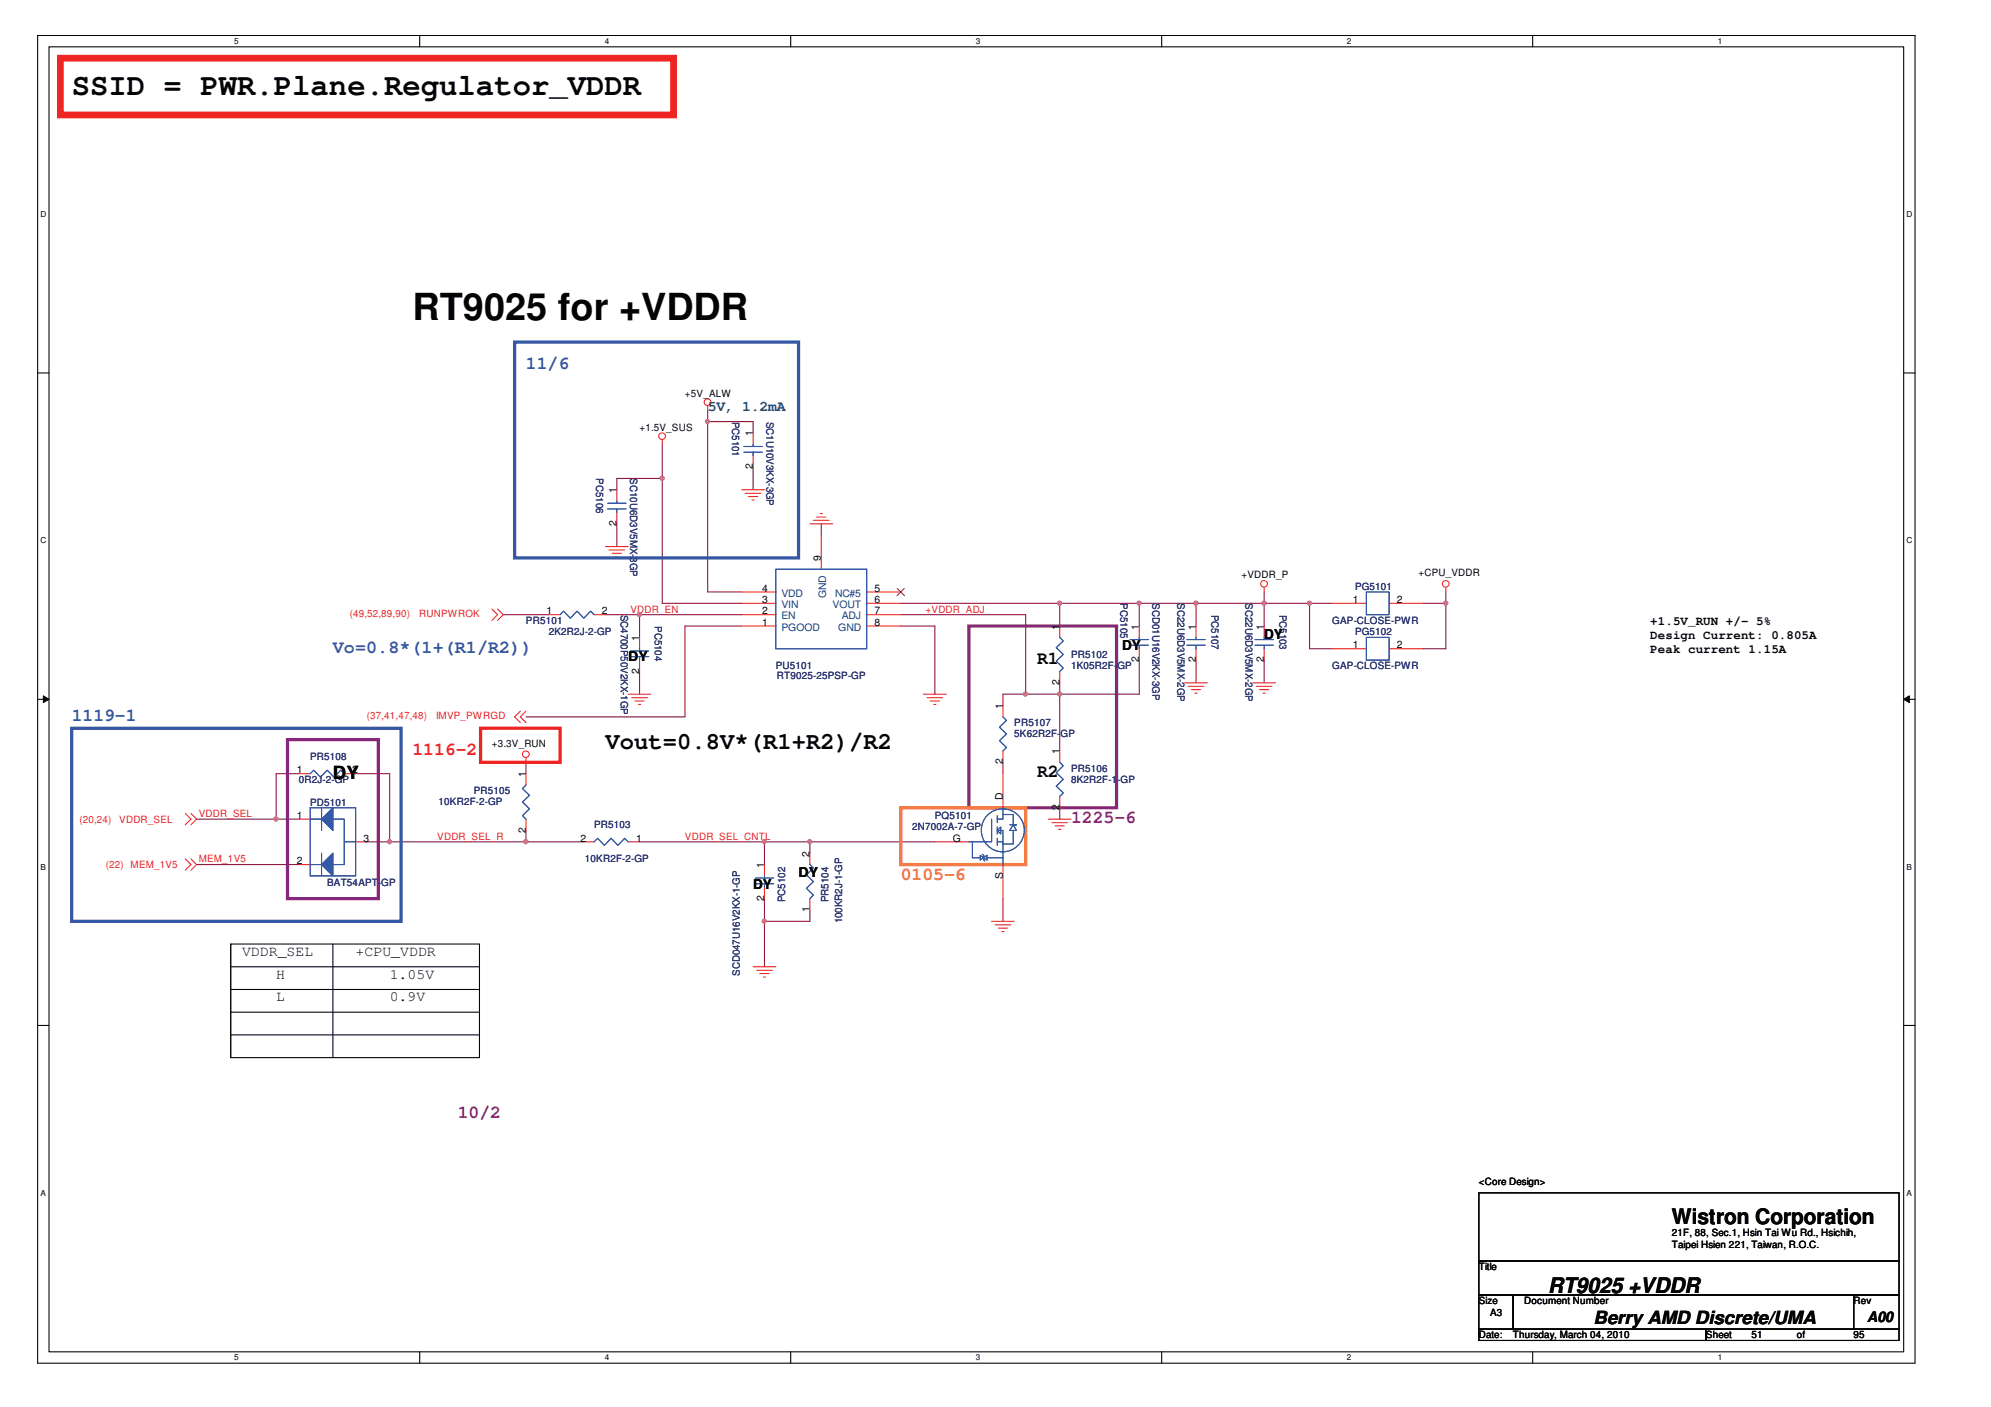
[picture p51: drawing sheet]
<svg xmlns="http://www.w3.org/2000/svg" width="297mm" height="210mm" viewBox="0 0 297 210" stroke-linecap="round" stroke-linejoin="round" font-family="sans-serif">
<defs><g id="words">
<text font-size="5.6" fill="#040503" x="61.5" y="47.7">RT9025 for +VDDR</text>
<text font-size="4.6" fill="#040503" x="10.7" y="14.2">SSID = PWR.Plane.Regulator_VDDR</text>
<text font-size="3.6" fill="#040503" x="90.3" y="111.7">Vout=0.8V*(R1+R2)/R2</text>
<g font-size="3.2" fill="#040503">
<text x="249.4" y="182.6">Wistron Corporation</text>
<text x="231" y="192.9">RT9025 +VDDR</text>
</g>
<g font-size="2.7" fill="#3457a6">
<text x="78.5" y="55">11/6</text>
<text x="49.7" y="97.4">Vo=0.8*(1+(R1/R2))</text>
<text x="10.7" y="107.5">1119-1</text>
</g>
<g font-size="2.7" fill="#040503">
<text x="154.7" y="99">R1</text>
<text x="49.7" y="116.2">DY</text>
<text x="154.7" y="116">R2</text>
<text x="237.7" y="197.5">Berry AMD Discrete/UMA</text>
</g>
<text font-size="2.7" fill="#ee2523" x="61.5" y="112.6">1116-2</text>
<g font-size="2.7" fill="#87267d">
<text x="159.8" y="122.8">1225-6</text>
<text x="68.3" y="166.8">10/2</text>
</g>
<text font-size="2.7" fill="#f47e25" x="134.4" y="131.2">0105-6</text>
<text font-size="2.2" fill="#047e41" x="105.6" y="61.3">5V, 1.2mA</text>
<g font-size="2.2" fill="#040503">
<text x="36.1" y="142.6">VDDR_SEL</text>
<text x="53.1" y="142.6">+CPU_VDDR</text>
<text x="41.2" y="146">H</text>
<text x="41.2" y="149.4">L</text>
<text x="58.1" y="146">1.05V</text>
<text x="58.1" y="149.4">0.9V</text>
<text x="278.6" y="197.2">A00</text>
</g>
<g font-size="2" fill="#040503">
<text x="188.6" y="95.3">DY</text>
<text x="93.7" y="98.7">DY</text>
<text x="167.4" y="97">DY</text>
<text x="119.1" y="130.9">DY</text>
<text x="112.4" y="132.6">DY</text>
</g>
<g font-size="1.9" fill="#040503">
<text x="246.2" y="93.2">+1.5V_RUN +/- 5%</text>
<text x="246.2" y="95.3">Design Current: 0.805A</text>
<text x="246.2" y="97.4">Peak current 1.15A</text>
</g>
<g font-size="1.5" fill="#040503">
<text x="102.2" y="59.2">+5V_ALW</text>
<text x="95.4" y="64.3">+1.5V_SUS</text>
<text x="112.3" y="65.1" transform="rotate(-90 112.3 65.1)">1</text>
<text x="112.3" y="70" transform="rotate(-90 112.3 70)">2</text>
<text x="92" y="73.6" transform="rotate(-90 92 73.6)">1</text>
<text x="92" y="78.5" transform="rotate(-90 92 78.5)">2</text>
<text x="122.5" y="83.8" transform="rotate(-90 122.5 83.8)">9</text>
<text x="113.7" y="90">3</text>
<text x="113.7" y="88.3">4</text>
<text x="130.5" y="88.3">5</text>
<text x="130.5" y="90">6</text>
<text x="185.2" y="86.3">+VDDR_P</text>
<text x="201.8" y="90">1</text>
<text x="208.4" y="90">2</text>
<text x="211.6" y="86">+CPU_VDDR</text>
<text x="81.5" y="91.7">1</text>
<text x="89.8" y="91.7">2</text>
<text x="95.4" y="95.6" transform="rotate(-90 95.4 95.6)">1</text>
<text x="113.7" y="93.4">1</text>
<text x="113.7" y="91.7">2</text>
<text x="130.5" y="91.7">7</text>
<text x="130.5" y="93.4">8</text>
<text x="158.1" y="93.9" transform="rotate(-90 158.1 93.9)">1</text>
<text x="169.9" y="93.9" transform="rotate(-90 169.9 93.9)">1</text>
<text x="178.4" y="93.9" transform="rotate(-90 178.4 93.9)">1</text>
<text x="188.6" y="93.9" transform="rotate(-90 188.6 93.9)">1</text>
<text x="95.4" y="100.5" transform="rotate(-90 95.4 100.5)">2</text>
<text x="169.9" y="98.8" transform="rotate(-90 169.9 98.8)">2</text>
<text x="178.4" y="98.8" transform="rotate(-90 178.4 98.8)">2</text>
<text x="188.6" y="98.8" transform="rotate(-90 188.6 98.8)">2</text>
<text x="201.8" y="96.7">1</text>
<text x="208.4" y="96.7">2</text>
<text x="149.6" y="105.8" transform="rotate(-90 149.6 105.8)">1</text>
<text x="158.1" y="102.2" transform="rotate(-90 158.1 102.2)">2</text>
<text x="73.4" y="111.4">+3.3V_RUN</text>
<text x="158.1" y="112.6" transform="rotate(-90 158.1 112.6)">1</text>
<text x="44.3" y="115.4">1</text>
<text x="52.5" y="115.4">2</text>
<text x="78.4" y="115.9" transform="rotate(-90 78.4 115.9)">1</text>
<text x="149.6" y="119.3" transform="rotate(-90 149.6 119.3)">D</text>
<text x="149.6" y="114.1" transform="rotate(-90 149.6 114.1)">2</text>
<text x="44.3" y="122.2">1</text>
<text x="54.2" y="125.5">3</text>
<text x="78.4" y="124.2" transform="rotate(-90 78.4 124.2)">2</text>
<text x="86.6" y="125.5">2</text>
<text x="94.9" y="125.5">1</text>
<text x="142.2" y="125.5">G</text>
<text x="158.1" y="120.8" transform="rotate(-90 158.1 120.8)">2</text>
<text x="44.3" y="128.9">2</text>
<text x="114" y="129.5" transform="rotate(-90 114 129.5)">1</text>
<text x="120.8" y="127.8" transform="rotate(-90 120.8 127.8)">2</text>
<text x="149.6" y="131.2" transform="rotate(-90 149.6 131.2)">S</text>
<text x="114" y="134.4" transform="rotate(-90 114 134.4)">2</text>
<text x="120.8" y="136.1" transform="rotate(-90 120.8 136.1)">1</text>
<text x="220.6" y="176.8">&lt;Core Design&gt;</text>
<text x="249.4" y="184.4">21F, 88, Sec.1, Hsin Tai Wu Rd., Hsichih,</text>
<text x="220.6" y="189.5">Title</text>
<text x="249.4" y="186.1">Taipei Hsien 221, Taiwan, R.O.C.</text>
<text x="220.6" y="194.6">Size</text>
<text x="222.3" y="196.3">A3</text>
<text x="227.4" y="194.6">Document Number</text>
<text x="276.5" y="194.6">Rev</text>
<text x="220.6" y="199.7">Date:</text>
<text x="225.7" y="199.7">Thursday, March 04, 2010</text>
<text x="254.5" y="199.7">Sheet</text>
<text x="261.3" y="199.7">51</text>
<text x="268.1" y="199.7">of</text>
<text x="276.5" y="199.7">95</text>
</g>
<g font-size="1.5" fill="#252c73">
<text x="109.3" y="62.9" transform="rotate(90 109.3 62.9)">PC5101</text>
<text x="114.3" y="62.9" transform="rotate(90 114.3 62.9)">SC1U10V3KX-3GP</text>
<text x="88.9" y="71.4" transform="rotate(90 88.9 71.4)">PC5106</text>
<text x="94" y="71.4" transform="rotate(90 94 71.4)">SC10U6D3V5MX-3GP</text>
<text x="202.2" y="88">PG5101</text>
<text x="78.5" y="93.1">PR5101</text>
<text x="81.9" y="94.8">2K2R2J-2-GP</text>
<text x="92.6" y="91.7" transform="rotate(90 92.6 91.7)">SC4700P50V2KX-1GP</text>
<text x="97.7" y="93.4" transform="rotate(90 97.7 93.4)">PC5104</text>
<text x="167.2" y="90" transform="rotate(90 167.2 90)">PC5105</text>
<text x="171.9" y="90" transform="rotate(90 171.9 90)">SCD01U16V2KX-3GP</text>
<text x="175.7" y="90" transform="rotate(90 175.7 90)">SC22U6D3V5MX-2GP</text>
<text x="180.7" y="91.7" transform="rotate(90 180.7 91.7)">PC5107</text>
<text x="185.8" y="90" transform="rotate(90 185.8 90)">SC22U6D3V5MX-2GP</text>
<text x="190.9" y="91.7" transform="rotate(90 190.9 91.7)">PC5103</text>
<text x="198.8" y="93.1">GAP-CLOSE-PWR</text>
<text x="202.2" y="94.8">PG5102</text>
<text x="115.7" y="99.9">PU5101</text>
<text x="115.9" y="101.2">RT9025-25PSP-GP</text>
<text x="159.8" y="98.2">PR5102</text>
<text x="159.8" y="99.9">1K05R2F-GP</text>
<text x="198.8" y="99.9">GAP-CLOSE-PWR</text>
<text x="46.3" y="113.4">PR5108</text>
<text x="151.3" y="108.3">PR5107</text>
<text x="151.3" y="110">5K62R2F-GP</text>
<text x="44.6" y="116.8">0R2J-2-GP</text>
<text x="70.7" y="118.5">PR5105</text>
<text x="159.8" y="115.1">PR5106</text>
<text x="159.8" y="116.8">8K2R2F-1-GP</text>
<text x="46.3" y="120.2">PD5101</text>
<text x="65.4" y="120">10KR2F-2-GP</text>
<text x="88.6" y="123.6">PR5103</text>
<text x="136.1" y="123.9">2N7002A-7-GP</text>
<text x="139.5" y="122.2">PQ5101</text>
<text x="87.3" y="128.7">10KR2F-2-GP</text>
<text x="48.8" y="132.2">BAT54APT-GP</text>
<text x="117.2" y="134.6" transform="rotate(-90 117.2 134.6)">PC5102</text>
<text x="123.6" y="134.6" transform="rotate(-90 123.6 134.6)">PR5104</text>
<text x="125.6" y="137.8" transform="rotate(-90 125.6 137.8)">100KR2J-1-GP</text>
<text x="110.4" y="145.6" transform="rotate(-90 110.4 145.6)">SCD047U16V2KX-1-GP</text>
</g>
<g font-size="1.5" fill="#0e457b">
<text x="116.6" y="89">VDD</text>
<text x="123.3" y="89.2" transform="rotate(-90 123.3 89.2)">GND</text>
<text x="124.6" y="89">NC#5</text>
<text x="116.6" y="94.1">PGOOD</text>
<text x="116.6" y="92.4">EN</text>
<text x="116.6" y="90.7">VIN</text>
<text x="124.2" y="90.7">VOUT</text>
<text x="125.1" y="94.1">GND</text>
<text x="125.6" y="92.4">ADJ</text>
</g>
<g font-size="1.5" fill="#ee2523">
<text x="52.2" y="92.1">(49,52,89,90)</text>
<text x="62.5" y="92.1">RUNPWROK</text>
<text x="94" y="91.4">VDDR_EN</text>
<text x="138.1" y="91.4">+VDDR_ADJ</text>
<text x="54.8" y="107.3">(37,41,47,48)</text>
<text x="65.1" y="107.3">IMVP_PWRGD</text>
<text x="11.9" y="122.7">(20,24)</text>
<text x="17.8" y="122.7">VDDR_SEL</text>
<text x="29.7" y="121.9">VDDR_SEL</text>
<text x="65.2" y="125.3">VDDR_SEL_R</text>
<text x="102.2" y="125.3">VDDR_SEL_CNTL</text>
<text x="15.8" y="129.5">(22)</text>
<text x="19.5" y="129.5">MEM_1V5</text>
<text x="29.7" y="128.7">MEM_1V5</text>
</g>
<g font-size="1.2" fill="#040503">
<text x="34.9" y="6.5">5</text>
<text x="90.3" y="6.5">4</text>
<text x="145.6" y="6.5">3</text>
<text x="200.9" y="6.5">2</text>
<text x="256.3" y="6.5">1</text>
<text x="6.1" y="32.4">D</text>
<text x="284.5" y="32.4">D</text>
<text x="6.1" y="81.1">C</text>
<text x="284.5" y="81.1">C</text>
<text x="6.1" y="129.7">B</text>
<text x="284.5" y="129.7">B</text>
<text x="6.1" y="178.4">A</text>
<text x="284.5" y="178.4">A</text>
<text x="34.9" y="202.9">5</text>
<text x="90.3" y="202.9">4</text>
<text x="145.6" y="202.9">3</text>
<text x="200.9" y="202.9">2</text>
<text x="256.3" y="202.9">1</text>
</g>
</g></defs>
<path d="M5.6 5.3h280.1v198.1h-280.1zM7.3 7h276.7v194.7h-276.7z" fill="none" stroke="#040503" stroke-width=".16"/>
<g fill="#fff">
<path d="M34.9 5.5h.7v1.3h-.7z"/>
<path d="M34.9 201.8h.7v1.4h-.7z"/>
</g>
<path d="M62.6 5.3v1.7M62.6 201.7v1.7" fill="none" stroke="#040503" stroke-width=".16"/>
<g fill="#fff">
<path d="M90.3 5.5h.6v1.3h-.6z"/>
<path d="M90.3 201.8h.6v1.4h-.6z"/>
</g>
<path d="M118 5.3v1.7M118 201.7v1.7" fill="none" stroke="#040503" stroke-width=".16"/>
<g fill="#fff">
<path d="M145.6 5.5h.6v1.3h-.6z"/>
<path d="M145.6 201.8h.6v1.4h-.6z"/>
</g>
<path d="M173.3 5.3v1.7M173.3 201.7v1.7" fill="none" stroke="#040503" stroke-width=".16"/>
<g fill="#fff">
<path d="M200.9 5.5h.7v1.3h-.7z"/>
<path d="M200.9 201.8h.7v1.4h-.7z"/>
</g>
<path d="M228.7 5.3v1.7M228.7 201.7v1.7" fill="none" stroke="#040503" stroke-width=".16"/>
<g fill="#fff">
<path d="M256.3 5.5h.6v1.3h-.6z"/>
<path d="M256.3 201.8h.6v1.4h-.6z"/>
<path d="M6.1 31.3h.8v1.3h-.8z"/>
<path d="M284.5 31.3h.8v1.3h-.8z"/>
<path d="M6.1 80h.8v1.3h-.8z"/>
<path d="M284.5 80h.8v1.3h-.8z"/>
</g>
<path d="M5.6 55.6h1.7M284 55.6h1.7" fill="none" stroke="#040503" stroke-width=".16"/>
<g fill="#fff">
<path d="M6.1 128.7h.7v1.3h-.7z"/>
<path d="M284.5 128.7h.7v1.3h-.7z"/>
</g>
<path d="M5.6 104.3h1.7M284 104.3h1.7" fill="none" stroke="#040503" stroke-width=".16"/>
<path d="M6.5 103.8l.8 .5-.8 .5z" fill="#040503"/>
<path d="M6.5 103.8l.8 .5-.8 .5z" fill="none" stroke="#040503" stroke-width=".15"/>
<path d="M284 104.3l.9-.5v1z" fill="#040503"/>
<path d="M284 104.3l.9-.5v1z" fill="none" stroke="#040503" stroke-width=".15"/>
<g fill="#fff">
<path d="M6.1 177.3h.7v1.3h-.7z"/>
<path d="M284.5 177.3h.7v1.3h-.7z"/>
</g>
<path d="M5.6 153h1.7M284 153h1.7" fill="none" stroke="#040503" stroke-width=".16"/>
<path d="M95.4 91.7h15.3" fill="none" stroke="#89163e" stroke-width=".16"/>
<circle cx="95.4" cy="91.7" r=".31" fill="#ca5ca3"/>
<circle cx="95.4" cy="91.7" r=".31" fill="none" stroke="#ca5ca3" stroke-width=".16"/>
<path d="M75.1 91.7h6.8M90.3 91.7h5.1v3.4M110.7 93.4h-8.5v13.6h-23.7M188.6 98.5v3.4M95.4 100.2v3.4M158.1 103.6h11.9M158.1 120.5v1.7" fill="none" stroke="#89163e" stroke-width=".16"/>
<circle cx="158.1" cy="103.5" r=".31" fill="#ca5ca3"/>
<circle cx="158.1" cy="103.5" r=".31" fill="none" stroke="#ca5ca3" stroke-width=".16"/>
<path d="M134.4 90h35.6v3.4M158.1 90v3.4M170 98.5v5.1M178.4 90v3.4M178.4 98.5v3.4M158.1 103.6v8.4" fill="none" stroke="#89163e" stroke-width=".16"/>
<circle cx="158.1" cy="90" r=".31" fill="#ca5ca3"/>
<circle cx="158.1" cy="90" r=".31" fill="none" stroke="#ca5ca3" stroke-width=".16"/>
<path d="M170 90h8.4M158.1 101.9v1.7h-5.1" fill="none" stroke="#89163e" stroke-width=".16"/>
<circle cx="178.4" cy="90" r=".31" fill="#ca5ca3"/>
<circle cx="178.4" cy="90" r=".31" fill="none" stroke="#ca5ca3" stroke-width=".16"/>
<circle cx="169.9" cy="90" r=".31" fill="#ca5ca3"/>
<circle cx="169.9" cy="90" r=".31" fill="none" stroke="#ca5ca3" stroke-width=".16"/>
<path d="M188.6 90v3.4" fill="none" stroke="#89163e" stroke-width=".16"/>
<circle cx="188.6" cy="90" r=".31" fill="#ca5ca3"/>
<circle cx="188.6" cy="90" r=".31" fill="none" stroke="#ca5ca3" stroke-width=".16"/>
<path d="M122.5 78.1v1.7M134.4 93.4h5.1v10.2M134.4 91.7h18.6v11.9M188.6 88.3v1.7h-10.2" fill="none" stroke="#89163e" stroke-width=".16"/>
<circle cx="153" cy="103.5" r=".31" fill="#ca5ca3"/>
<circle cx="153" cy="103.5" r=".31" fill="none" stroke="#ca5ca3" stroke-width=".16"/>
<path d="M215.7 90v6.8" fill="none" stroke="#89163e" stroke-width=".16"/>
<circle cx="215.7" cy="90" r=".31" fill="#ca5ca3"/>
<circle cx="215.7" cy="90" r=".31" fill="none" stroke="#ca5ca3" stroke-width=".16"/>
<path d="M198.8 90h-3.4v6.8M212.3 96.8h3.4M215.7 88.3v1.7h-3.4" fill="none" stroke="#89163e" stroke-width=".16"/>
<circle cx="195.4" cy="90" r=".31" fill="#ca5ca3"/>
<circle cx="195.4" cy="90" r=".31" fill="none" stroke="#ca5ca3" stroke-width=".16"/>
<path d="M195.4 96.8h3.4M95.4 125.6h18.7" fill="none" stroke="#89163e" stroke-width=".16"/>
<circle cx="114" cy="125.6" r=".31" fill="#ca5ca3"/>
<circle cx="114" cy="125.6" r=".31" fill="none" stroke="#ca5ca3" stroke-width=".16"/>
<path d="M114.1 134.1v10.1M120.8 125.6v1.7M120.8 135.8v1.6M139.5 125.6h-25.4v3.4" fill="none" stroke="#89163e" stroke-width=".16"/>
<circle cx="120.8" cy="125.6" r=".31" fill="#ca5ca3"/>
<circle cx="120.8" cy="125.6" r=".31" fill="none" stroke="#ca5ca3" stroke-width=".16"/>
<path d="M114.1 137.4h6.7" fill="none" stroke="#89163e" stroke-width=".16"/>
<circle cx="114" cy="137.4" r=".31" fill="#ca5ca3"/>
<circle cx="114" cy="137.4" r=".31" fill="none" stroke="#ca5ca3" stroke-width=".16"/>
<path d="M98.8 71.4v18.6M188.6 90h6.8M78.5 113.7v1.7M149.6 103.6v1.7M149.6 113.7v1.7M149.6 134.1v3.3" fill="none" stroke="#89163e" stroke-width=".16"/>
<circle cx="98.8" cy="71.3" r=".31" fill="#ca5ca3"/>
<circle cx="98.8" cy="71.3" r=".31" fill="none" stroke="#ca5ca3" stroke-width=".16"/>
<path d="M92 78.1v3.4M98.8 71.4h-6.8v1.7M105.6 62.9v25.4h5.1M112.4 62.9v1.7M98.8 90h11.9" fill="none" stroke="#89163e" stroke-width=".16"/>
<circle cx="105.6" cy="62.9" r=".31" fill="#ca5ca3"/>
<circle cx="105.6" cy="62.9" r=".31" fill="none" stroke="#ca5ca3" stroke-width=".16"/>
<path d="M98.8 66.3v5.1M105.6 61.2v1.7h6.8M112.4 69.7v3.4M44.6 115.4h-3.4v6.8h-11.9M58.1 115.4v10.2M29.3 129h15.3" fill="none" stroke="#89163e" stroke-width=".16"/>
<circle cx="58.1" cy="125.6" r=".31" fill="#ca5ca3"/>
<circle cx="58.1" cy="125.6" r=".31" fill="none" stroke="#ca5ca3" stroke-width=".16"/>
<path d="M53.1 115.4h5M41.2 122.2h3.4" fill="none" stroke="#89163e" stroke-width=".16"/>
<circle cx="41.2" cy="122.2" r=".31" fill="#ca5ca3"/>
<circle cx="41.2" cy="122.2" r=".31" fill="none" stroke="#ca5ca3" stroke-width=".16"/>
<path d="M54.8 125.6h23.7" fill="none" stroke="#89163e" stroke-width=".16"/>
<circle cx="78.4" cy="125.6" r=".31" fill="#ca5ca3"/>
<circle cx="78.4" cy="125.6" r=".31" fill="none" stroke="#ca5ca3" stroke-width=".16"/>
<path d="M149.6 103.6h3.4M78.5 123.9v1.7h8.4" fill="none" stroke="#89163e" stroke-width=".16"/>
<g fill="none" stroke="#ee2523" stroke-width=".16">
<path d="M92 73.1v1.7M92 76.5v1.6M98.8 65.6v.7M105.6 60.5v.7M110.7 73.1h3.4M111.2 73.6h2.3M111.7 74.1h1.3M112.2 74.6h.3M120.8 78.1h3.4M121.4 77.6h2.3M121.8 77.1h1.4M122.4 76.6h.3"/>
<path d="M122.5 79.8v5.1M73.4 90.9l.8 .8-.8 .8M74.2 90.9l.9 .8-.9 .8M90.3 81.5h3.4M90.9 82.1h2.3M91.3 82.5h1.4M91.9 83.1h.3M110.7 93.4h5M110.7 91.7h5M110.7 90h5M110.7 88.3h5M129.3 93.4h5.1"/>
<path d="M129.3 91.7h5.1M129.3 90h5.1M129.3 88.3h5.1M158.1 93.4v1.7M170 93.4v1.7M170 96.8v1.7M178.4 93.4v1.7M178.4 96.8v1.7M188.6 87.6v.7M198.8 96.8h5.1M207.2 96.8h5.1M215.7 87.6v.7"/>
<path d="M44.6 115.4h1.7M51.4 115.4h1.7M77.6 106.1l-.8 .9 .8 .8M78.5 113v.7M78.5 115.4v1.7M78.5 106.1l-.9 .9 .9 .8M93.7 103.6h3.4M94.2 104.1h2.4M94.7 104.6h1.4M95.3 105.1h.3M137.8 103.6h3.4M138.3 104.1h2.3"/>
<path d="M138.8 104.6h1.4M139.3 105.1h.3M149.6 105.3v1.7M149.6 112v1.7M149.6 115.4v5.1M158.1 100.2v1.7M158.1 112v1.7M158.1 118.8v1.7M176.7 101.9h3.4M177.3 102.4h2.3M177.8 102.9h1.3M178.3 103.4h.3"/>
<path d="M186.9 101.9h3.4M187.4 102.4h2.4M187.9 102.9h1.4M188.4 103.4h.4M27.6 121.4l.9 .8-.9 .8M27.6 128.1l.9 .9-.9 .8M28.5 121.4l.8 .8-.8 .8M28.5 128.1l.8 .9-.8 .8M44.6 122.2h1.7M44.6 129h1.7M53.1 125.6h1.7M78.5 122.2v1.7"/>
<path d="M86.9 125.6h1.7M93.7 125.6h1.7M114.1 129v1.7M114.1 132.4v1.7M120.8 127.3v1.7M120.8 134.1v1.7M139.5 125.6h5M147.9 137.4h3.4M148.5 138h2.3M148.9 138.5h1.4M149.5 139h.3M149.6 129v5.1"/>
<path d="M156.4 122.2h3.4M156.9 122.7h2.4M157.4 123.2h1.4M157.9 123.7h.4M112.4 144.2h3.3M112.9 144.8h2.3M113.4 145.2h1.3M113.9 145.8h.3"/>
<circle cx="105.6" cy="60" r=".5"/>
<circle cx="98.8" cy="65.1" r=".5"/>
<circle cx="188.6" cy="87.1" r=".5"/>
<circle cx="215.7" cy="87.1" r=".5"/>
<circle cx="78.5" cy="112.5" r=".5"/>
</g>
<g fill="none" stroke="#040503" stroke-width=".16">
<path d="M34.4 140.8h37.1v17h-37.1zM34.4 144.2h37.1M34.4 151h37.1M34.4 147.6h37.1M34.4 140.8v17M34.4 154.4h37.1M49.7 140.8v17M220.6 178h62.7v10.1h-62.7zM220.6 188.1h62.7v5.1h-62.7zM220.6 193.2h5.1v5.1h-5.1zM220.6 198.3h33.9v1.7h-33.9zM225.7 193.2h50.8v5.1h-50.8z"/>
<path d="M254.5 198.3h28.8v1.7h-28.8zM276.5 193.2h6.8v5.1h-6.8z"/>
</g>
<path d="M9 8.7h91.5v8.5h-91.5z" fill="none" stroke="#ee2523" stroke-width="1"/>
<path d="M76.8 51h42.3v32.2h-42.3zM10.7 108.6h49.1v28.8h-49.1z" fill="none" stroke="#3457a6" stroke-width=".48"/>
<path d="M71.7 108.6h11.9v5.1h-11.9z" fill="none" stroke="#ee2523" stroke-width=".48"/>
<path d="M144.5 93.4h22.1v27.1h-22.1zM42.9 110.3h13.5v23.8h-13.5z" fill="none" stroke="#87267d" stroke-width=".48"/>
<path d="M134.4 120.5h18.6v8.5h-18.6z" fill="none" stroke="#f47e25" stroke-width=".48"/>
<g fill="none" stroke="#3457a6" stroke-width=".16">
<path d="M90.7 75.1h2.7M90.7 75.9h2.7M92 74.8v.3M92 75.9v.6M115.7 84.9h13.6v11.9h-13.6zM158.1 95.1l.5 .5-1 1 1 1-1 1 1 1-.5 .6M168.6 95.4h2.7M168.6 96.3h2.7M170 95.1v.3M170 96.3v.5M177.1 95.4h2.7M177.1 96.3h2.7"/>
<path d="M178.4 95.1v.3M178.4 96.3v.5M203.9 95.1h3.3v3.4h-3.3zM46.3 115.4l.5-.5 1 1 1-1 1 1 1-1 .6 .5M78.5 117.1l-.6 .5 1.1 1.1-1.1 1 1.1 1-1.1 1 .6 .5M149.6 107l.6 .5-1.1 1 1.1 1-1.1 1 1.1 1-.6 .5M158.1 113.7l.5 .6-1 1 1 1-1 1 1 1-.5 .5M88.6 125.6l.6-.5 1 1 1-1 1 1 1-1 .5 .5M112.7 131h2.7M112.7 131.8h2.7M114.1 130.7v.3M114.1 131.8v.6"/>
<path d="M120.8 129l.6 .5-1.1 1 1.1 1-1.1 1 1.1 1-.6 .6M145.1 125.6v2.4h1.1M146.2 127.6v.7l1.1-.7v.7zM146.6 127.4l.2 .2v.7l.1 .2M147.3 128h2.3M147.9 122.2v3.4h-3.4M148.8 125.6h.8v3.4M148.8 123.9h.8v1.7M148.8 123.9l.5-.5v1zM148.8 121.7v1M148.8 123.4v1M148.8 125.1v1"/>
<path d="M149.6 120.5v1.7h-.8M149.6 121.5h1.6v1.5h.5h-1.1M151.2 123l.5 .9h-1.1zM151.2 123.9v2h-1.6"/>
<circle cx="149.6" cy="123.9" r="3.2"/>
</g>
<path d="M133.9 87.8l1 1.1M134.9 87.8l-1.1 1.1" fill="none" stroke="#873d1c" stroke-width=".15"/>
<path d="M48 129l1.7-1.7v3.4z" fill="#3457a6"/>
<path d="M46.3 120.5h6.8v10.2h-6.8zM46.3 122.2h1.7M46.3 129h1.7M48 129l1.7-1.7v3.4zM48 127.3v3.4M49.7 122.2h1.7v6.8h-1.7M51.4 125.6h1.7" fill="none" stroke="#3457a6" stroke-width=".16"/>
<path d="M48 122.2l1.7-1.7v3.4z" fill="#3457a6"/>
<path d="M48 122.2l1.7-1.7v3.4zM48 120.5v3.4" fill="none" stroke="#3457a6" stroke-width=".16"/>
<path d="M48 129l1.7-1.7v3.4z" fill="#3457a6"/>
<path d="M46.3 120.5h6.8v10.2h-6.8zM46.3 122.2h1.7M46.3 129h1.7M48 129l1.7-1.7v3.4zM48 127.3v3.4M49.7 122.2h1.7v6.8h-1.7M51.4 125.6h1.7" fill="none" stroke="#3457a6" stroke-width=".16"/>
<path d="M48 122.2l1.7-1.7v3.4z" fill="#3457a6"/>
<g fill="none" stroke="#3457a6" stroke-width=".16">
<path d="M111 66.6h2.7M111 67.5h2.7M112.4 66.3v.3M112.4 67.5v.5M83.6 91.7l.5-.5 1 1 1-1 1 1 1-1 .5 .5M94 97.1h2.8M94 98h2.8M95.4 96.8v.3M95.4 98v.5M187.2 95.4h2.8M187.2 96.3h2.8M188.6 95.1v.3"/>
<path d="M188.6 96.3v.5M203.9 88.3h3.3v3.4h-3.3zM48 122.2l1.7-1.7v3.4zM48 120.5v3.4"/>
</g>
<path d="M112.4 64.6v1.7M112.4 68v1.7M81.9 91.7h1.7M88.6 91.7h1.7M95.4 95.1v1.7M95.4 98.5v1.7M188.6 93.4v1.7M188.6 96.8v1.7M198.8 90h5.1M207.2 90h5.1" fill="none" stroke="#ee2523" stroke-width=".16"/>
<circle cx="95.4" cy="91.7" r=".31" fill="#ca5ca3"/>
<circle cx="95.4" cy="91.7" r=".31" fill="none" stroke="#ca5ca3" stroke-width=".16"/>
<circle cx="158.1" cy="103.5" r=".31" fill="#ca5ca3"/>
<circle cx="158.1" cy="103.5" r=".31" fill="none" stroke="#ca5ca3" stroke-width=".16"/>
<circle cx="158.1" cy="90" r=".31" fill="#ca5ca3"/>
<circle cx="158.1" cy="90" r=".31" fill="none" stroke="#ca5ca3" stroke-width=".16"/>
<circle cx="178.4" cy="90" r=".31" fill="#ca5ca3"/>
<circle cx="178.4" cy="90" r=".31" fill="none" stroke="#ca5ca3" stroke-width=".16"/>
<circle cx="169.9" cy="90" r=".31" fill="#ca5ca3"/>
<circle cx="169.9" cy="90" r=".31" fill="none" stroke="#ca5ca3" stroke-width=".16"/>
<circle cx="188.6" cy="90" r=".31" fill="#ca5ca3"/>
<circle cx="188.6" cy="90" r=".31" fill="none" stroke="#ca5ca3" stroke-width=".16"/>
<circle cx="153" cy="103.5" r=".31" fill="#ca5ca3"/>
<circle cx="153" cy="103.5" r=".31" fill="none" stroke="#ca5ca3" stroke-width=".16"/>
<circle cx="215.7" cy="90" r=".31" fill="#ca5ca3"/>
<circle cx="215.7" cy="90" r=".31" fill="none" stroke="#ca5ca3" stroke-width=".16"/>
<circle cx="195.4" cy="90" r=".31" fill="#ca5ca3"/>
<circle cx="195.4" cy="90" r=".31" fill="none" stroke="#ca5ca3" stroke-width=".16"/>
<circle cx="114" cy="125.6" r=".31" fill="#ca5ca3"/>
<circle cx="114" cy="125.6" r=".31" fill="none" stroke="#ca5ca3" stroke-width=".16"/>
<circle cx="120.8" cy="125.6" r=".31" fill="#ca5ca3"/>
<circle cx="120.8" cy="125.6" r=".31" fill="none" stroke="#ca5ca3" stroke-width=".16"/>
<circle cx="114" cy="137.4" r=".31" fill="#ca5ca3"/>
<circle cx="114" cy="137.4" r=".31" fill="none" stroke="#ca5ca3" stroke-width=".16"/>
<circle cx="98.8" cy="71.3" r=".31" fill="#ca5ca3"/>
<circle cx="98.8" cy="71.3" r=".31" fill="none" stroke="#ca5ca3" stroke-width=".16"/>
<circle cx="105.6" cy="62.9" r=".31" fill="#ca5ca3"/>
<circle cx="105.6" cy="62.9" r=".31" fill="none" stroke="#ca5ca3" stroke-width=".16"/>
<circle cx="58.1" cy="125.6" r=".31" fill="#ca5ca3"/>
<circle cx="58.1" cy="125.6" r=".31" fill="none" stroke="#ca5ca3" stroke-width=".16"/>
<circle cx="41.2" cy="122.2" r=".31" fill="#ca5ca3"/>
<circle cx="41.2" cy="122.2" r=".31" fill="none" stroke="#ca5ca3" stroke-width=".16"/>
<circle cx="78.4" cy="125.6" r=".31" fill="#ca5ca3"/>
<circle cx="78.4" cy="125.6" r=".31" fill="none" stroke="#ca5ca3" stroke-width=".16"/>
<use href="#words"/>
</svg>
